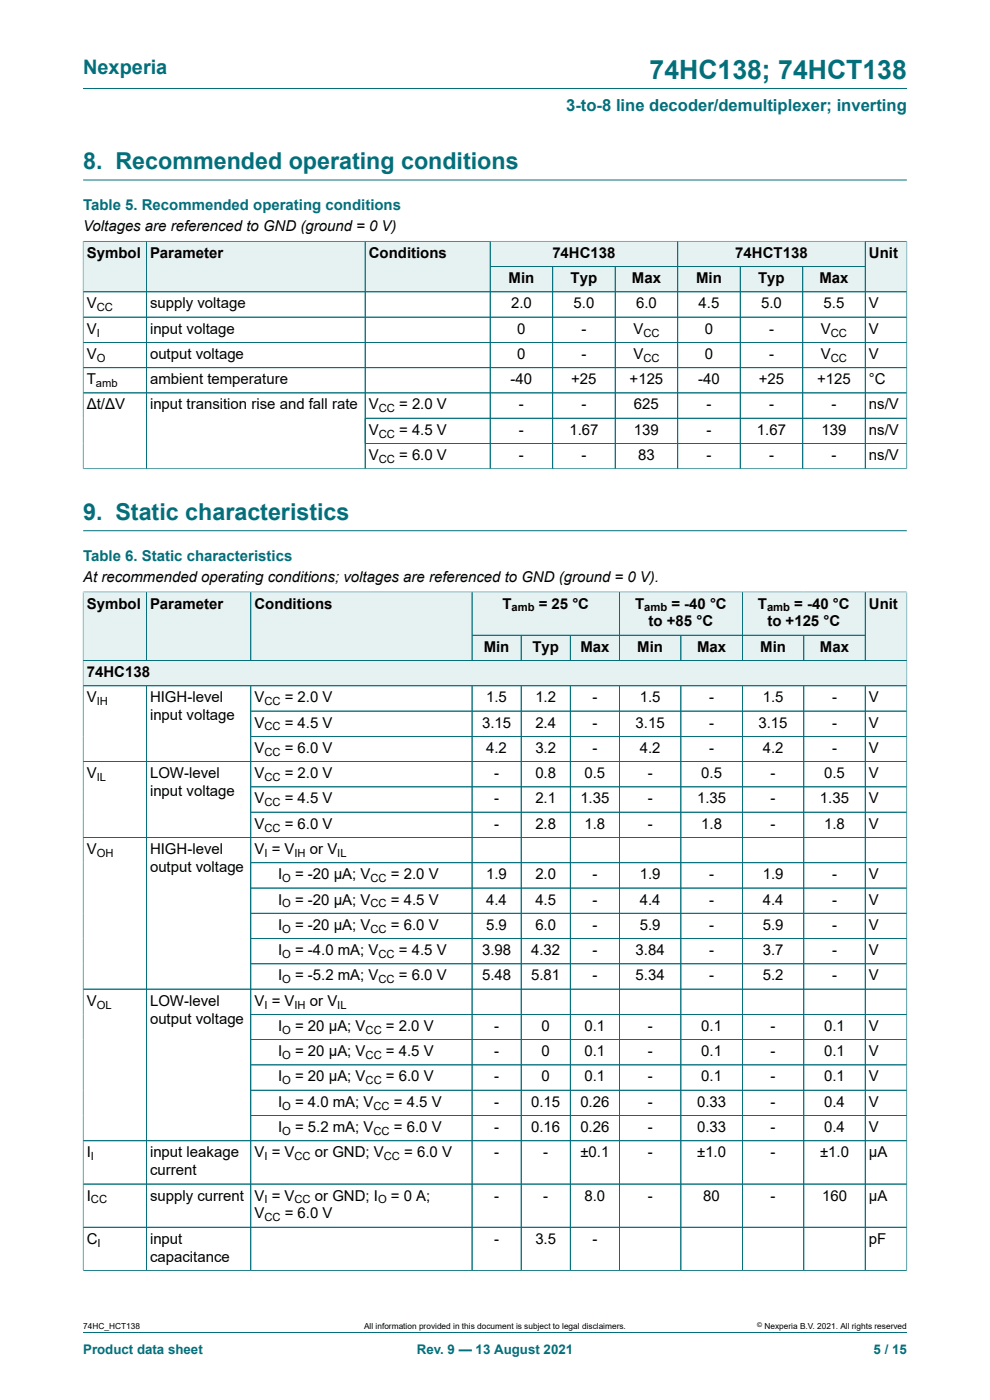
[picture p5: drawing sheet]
<svg xmlns="http://www.w3.org/2000/svg" width="210mm" height="297mm" viewBox="0 0 210 297" stroke-linecap="round" stroke-linejoin="round" font-family="sans-serif">
<defs><g id="words">
<text font-size="5.6" fill="#036f7b" x="137.8" y="16.8">74HC138; 74HCT138</text>
<g font-size="4.9" fill="#036f7b">
<text x="17.6" y="35.9">8. Recommended operating conditions</text>
<text x="17.6" y="110.3">9. Static characteristics</text>
</g>
<text font-size="4.2" fill="#036f7b" x="17.6" y="15.6">Nexperia</text>
<text font-size="3.5" fill="#036f7b" x="120.1" y="23.7">3-to-8 line decoder/demultiplexer; inverting</text>
<g font-size="3.2" fill="#036f7b">
<text x="17.6" y="44.5">Table 5. Recommended operating conditions</text>
<text x="17.6" y="118.9">Table 6. Static characteristics</text>
</g>
<g font-size="3.2">
<text x="17.6" y="49.1">Voltages are referenced to GND (ground = 0 V)</text>
<text x="18.4" y="54.7">Symbol</text>
<text x="31.8" y="54.7">Parameter</text>
<text x="78.2" y="54.7">Conditions</text>
<text x="117.2" y="54.7">74HC138</text>
<text x="156" y="54.7">74HCT138</text>
<text x="184.3" y="54.7">Unit</text>
<text x="18.4" y="65.4">V</text>
<text x="31.8" y="65.4">supply voltage</text>
<text x="107.9" y="60.1">Min</text>
<text x="108.4" y="65.4">2.0</text>
<text x="121" y="60.1">Typ</text>
<text x="121.7" y="65.4">5.0</text>
<text x="134" y="60.1">Max</text>
<text x="134.9" y="65.4">6.0</text>
<text x="147.7" y="60.1">Min</text>
<text x="148.2" y="65.4">4.5</text>
<text x="160.8" y="60.1">Typ</text>
<text x="161.4" y="65.4">5.0</text>
<text x="173.8" y="60.1">Max</text>
<text x="174.7" y="65.4">5.5</text>
<text x="184.3" y="65.4">V</text>
<text x="18.4" y="70.8">V</text>
<text x="31.8" y="70.8">input voltage</text>
<text x="109.7" y="70.8">0</text>
<text x="123.3" y="70.8">-</text>
<text x="134.4" y="70.8">V</text>
<text x="149.5" y="70.8">0</text>
<text x="163.1" y="70.8">-</text>
<text x="174.1" y="70.8">V</text>
<text x="184.3" y="70.8">V</text>
<text x="18.4" y="76.1">V</text>
<text x="31.8" y="76.1">output voltage</text>
<text x="109.7" y="76.1">0</text>
<text x="123.3" y="76.1">-</text>
<text x="134.4" y="76.1">V</text>
<text x="149.5" y="76.1">0</text>
<text x="163.1" y="76.1">-</text>
<text x="174.1" y="76.1">V</text>
<text x="184.3" y="76.1">V</text>
<text x="18.4" y="81.5">T</text>
<text x="31.8" y="81.5">ambient temperature</text>
<text x="108.3" y="81.5">-40</text>
<text x="121.2" y="81.5">+25</text>
<text x="133.6" y="81.5">+125</text>
<text x="148.1" y="81.5">-40</text>
<text x="161" y="81.5">+25</text>
<text x="173.3" y="81.5">+125</text>
<text x="184.3" y="81.5">°C</text>
<text x="18.4" y="86.9">Δt/ΔV</text>
<text x="31.8" y="86.9">input transition rise and fall rate</text>
<text x="78.2" y="86.9">V</text>
<text x="84.7" y="86.9">= 2.0 V</text>
<text x="110.1" y="86.9">-</text>
<text x="123.3" y="86.9">-</text>
<text x="134.5" y="86.9">625</text>
<text x="149.9" y="86.9">-</text>
<text x="163.1" y="86.9">-</text>
<text x="176.4" y="86.9">-</text>
<text x="184.3" y="86.9">ns/V</text>
<text x="78.2" y="92.2">V</text>
<text x="84.7" y="92.2">= 4.5 V</text>
<text x="110.1" y="92.2">-</text>
<text x="120.8" y="92.2">1.67</text>
<text x="134.5" y="92.2">139</text>
<text x="149.9" y="92.2">-</text>
<text x="160.6" y="92.2">1.67</text>
<text x="174.3" y="92.2">139</text>
<text x="184.3" y="92.2">ns/V</text>
<text x="78.2" y="97.6">V</text>
<text x="84.7" y="97.6">= 6.0 V</text>
<text x="110.1" y="97.6">-</text>
<text x="123.3" y="97.6">-</text>
<text x="135.4" y="97.6">83</text>
<text x="149.9" y="97.6">-</text>
<text x="163.1" y="97.6">-</text>
<text x="176.4" y="97.6">-</text>
<text x="184.3" y="97.6">ns/V</text>
<text x="17.6" y="123.5">At recommended operating conditions; voltages are referenced to GND (ground = 0 V).</text>
<text x="18.4" y="129.1">Symbol</text>
<text x="31.8" y="129.1">Parameter</text>
<text x="54" y="129.1">Conditions</text>
<text x="106.6" y="129.1">T</text>
<text x="114.3" y="129.1">= 25 °C</text>
<text x="134.7" y="129.1">T</text>
<text x="142.4" y="129.1">= -40 °C</text>
<text x="160.8" y="129.1">T</text>
<text x="168.5" y="129.1">= -40 °C</text>
<text x="184.3" y="129.1">Unit</text>
<text x="137.6" y="132.9">to +85 °C</text>
<text x="162.8" y="132.9">to +125 °C</text>
<text x="18.4" y="143.6">74HC138</text>
<text x="102.6" y="138.3">Min</text>
<text x="112.9" y="138.3">Typ</text>
<text x="123.1" y="138.3">Max</text>
<text x="135.2" y="138.3">Min</text>
<text x="147.9" y="138.3">Max</text>
<text x="161.3" y="138.3">Min</text>
<text x="173.9" y="138.3">Max</text>
<text x="18.4" y="149">V</text>
<text x="31.8" y="149">HIGH-level</text>
<text x="54" y="149">V</text>
<text x="60.4" y="149">= 2.0 V</text>
<text x="103.1" y="149">1.5</text>
<text x="113.6" y="149">1.2</text>
<text x="125.7" y="149">-</text>
<text x="135.7" y="149">1.5</text>
<text x="150.4" y="149">-</text>
<text x="161.8" y="149">1.5</text>
<text x="176.5" y="149">-</text>
<text x="184.3" y="149">V</text>
<text x="31.8" y="152.8">input voltage</text>
<text x="54" y="154.4">V</text>
<text x="60.4" y="154.4">= 4.5 V</text>
<text x="102.2" y="154.4">3.15</text>
<text x="113.6" y="154.4">2.4</text>
<text x="125.7" y="154.4">-</text>
<text x="134.8" y="154.4">3.15</text>
<text x="150.4" y="154.4">-</text>
<text x="160.9" y="154.4">3.15</text>
<text x="176.5" y="154.4">-</text>
<text x="184.3" y="154.4">V</text>
<text x="54" y="159.7">V</text>
<text x="60.4" y="159.7">= 6.0 V</text>
<text x="103.1" y="159.7">4.2</text>
<text x="113.6" y="159.7">3.2</text>
<text x="125.7" y="159.7">-</text>
<text x="135.7" y="159.7">4.2</text>
<text x="150.4" y="159.7">-</text>
<text x="161.8" y="159.7">4.2</text>
<text x="176.5" y="159.7">-</text>
<text x="184.3" y="159.7">V</text>
<text x="18.4" y="165.1">V</text>
<text x="31.8" y="165.1">LOW-level</text>
<text x="54" y="165.1">V</text>
<text x="60.4" y="165.1">= 2.0 V</text>
<text x="104.8" y="165.1">-</text>
<text x="113.6" y="165.1">0.8</text>
<text x="124" y="165.1">0.5</text>
<text x="137.4" y="165.1">-</text>
<text x="148.7" y="165.1">0.5</text>
<text x="163.5" y="165.1">-</text>
<text x="174.8" y="165.1">0.5</text>
<text x="184.3" y="165.1">V</text>
<text x="31.8" y="168.9">input voltage</text>
<text x="54" y="170.4">V</text>
<text x="60.4" y="170.4">= 4.5 V</text>
<text x="104.8" y="170.4">-</text>
<text x="113.6" y="170.4">2.1</text>
<text x="123.1" y="170.4">1.35</text>
<text x="137.4" y="170.4">-</text>
<text x="147.9" y="170.4">1.35</text>
<text x="163.5" y="170.4">-</text>
<text x="173.9" y="170.4">1.35</text>
<text x="184.3" y="170.4">V</text>
<text x="54" y="175.8">V</text>
<text x="60.4" y="175.8">= 6.0 V</text>
<text x="104.8" y="175.8">-</text>
<text x="113.6" y="175.8">2.8</text>
<text x="124" y="175.8">1.8</text>
<text x="137.4" y="175.8">-</text>
<text x="148.7" y="175.8">1.8</text>
<text x="163.5" y="175.8">-</text>
<text x="174.8" y="175.8">1.8</text>
<text x="184.3" y="175.8">V</text>
<text x="18.4" y="181.2">V</text>
<text x="31.8" y="181.2">HIGH-level</text>
<text x="31.8" y="185">output voltage</text>
<text x="54" y="181.2">V = V</text>
<text x="65.7" y="181.2">or V</text>
<text x="59" y="186.5">I</text>
<text x="59" y="191.9">I</text>
<text x="62.6" y="186.5">= -20 μA; V</text>
<text x="62.6" y="191.9">= -20 μA; V</text>
<text x="82.9" y="186.5">= 2.0 V</text>
<text x="82.9" y="191.9">= 4.5 V</text>
<text x="103.1" y="186.5">1.9</text>
<text x="103.1" y="191.9">4.4</text>
<text x="113.6" y="186.5">2.0</text>
<text x="113.6" y="191.9">4.5</text>
<text x="125.7" y="186.5">-</text>
<text x="125.7" y="191.9">-</text>
<text x="135.7" y="186.5">1.9</text>
<text x="135.7" y="191.9">4.4</text>
<text x="150.4" y="186.5">-</text>
<text x="150.4" y="191.9">-</text>
<text x="161.8" y="186.5">1.9</text>
<text x="161.8" y="191.9">4.4</text>
<text x="176.5" y="186.5">-</text>
<text x="176.5" y="191.9">-</text>
<text x="184.3" y="186.5">V</text>
<text x="184.3" y="191.9">V</text>
<text x="59" y="197.2">I</text>
<text x="62.6" y="197.2">= -20 μA; V</text>
<text x="82.9" y="197.2">= 6.0 V</text>
<text x="103.1" y="197.2">5.9</text>
<text x="113.6" y="197.2">6.0</text>
<text x="125.7" y="197.2">-</text>
<text x="135.7" y="197.2">5.9</text>
<text x="150.4" y="197.2">-</text>
<text x="161.8" y="197.2">5.9</text>
<text x="176.5" y="197.2">-</text>
<text x="184.3" y="197.2">V</text>
<text x="59" y="202.6">I</text>
<text x="62.6" y="202.6">= -4.0 mA; V</text>
<text x="84.6" y="202.6">= 4.5 V</text>
<text x="102.2" y="202.6">3.98</text>
<text x="112.7" y="202.6">4.32</text>
<text x="125.7" y="202.6">-</text>
<text x="134.8" y="202.6">3.84</text>
<text x="150.4" y="202.6">-</text>
<text x="161.8" y="202.6">3.7</text>
<text x="176.5" y="202.6">-</text>
<text x="184.3" y="202.6">V</text>
<text x="59" y="208">I</text>
<text x="62.6" y="208">= -5.2 mA; V</text>
<text x="84.6" y="208">= 6.0 V</text>
<text x="102.2" y="208">5.48</text>
<text x="112.7" y="208">5.81</text>
<text x="125.7" y="208">-</text>
<text x="134.8" y="208">5.34</text>
<text x="150.4" y="208">-</text>
<text x="161.8" y="208">5.2</text>
<text x="176.5" y="208">-</text>
<text x="184.3" y="208">V</text>
<text x="18.4" y="213.3">V</text>
<text x="31.8" y="213.3">LOW-level</text>
<text x="54" y="213.3">V = V</text>
<text x="65.7" y="213.3">or V</text>
<text x="31.8" y="217.1">output voltage</text>
<text x="59" y="218.7">I</text>
<text x="62.6" y="218.7">= 20 μA; V</text>
<text x="81.9" y="218.7">= 2.0 V</text>
<text x="104.8" y="218.7">-</text>
<text x="114.9" y="218.7">0</text>
<text x="124" y="218.7">0.1</text>
<text x="137.4" y="218.7">-</text>
<text x="148.7" y="218.7">0.1</text>
<text x="163.5" y="218.7">-</text>
<text x="174.8" y="218.7">0.1</text>
<text x="184.3" y="218.7">V</text>
<text x="59" y="224.1">I</text>
<text x="62.6" y="224.1">= 20 μA; V</text>
<text x="81.9" y="224.1">= 4.5 V</text>
<text x="104.8" y="224.1">-</text>
<text x="114.9" y="224.1">0</text>
<text x="124" y="224.1">0.1</text>
<text x="137.4" y="224.1">-</text>
<text x="148.7" y="224.1">0.1</text>
<text x="163.5" y="224.1">-</text>
<text x="174.8" y="224.1">0.1</text>
<text x="184.3" y="224.1">V</text>
<text x="59" y="229.4">I</text>
<text x="62.6" y="229.4">= 20 μA; V</text>
<text x="81.9" y="229.4">= 6.0 V</text>
<text x="104.8" y="229.4">-</text>
<text x="114.9" y="229.4">0</text>
<text x="124" y="229.4">0.1</text>
<text x="137.4" y="229.4">-</text>
<text x="148.7" y="229.4">0.1</text>
<text x="163.5" y="229.4">-</text>
<text x="174.8" y="229.4">0.1</text>
<text x="184.3" y="229.4">V</text>
<text x="59" y="234.8">I</text>
<text x="62.6" y="234.8">= 4.0 mA; V</text>
<text x="83.6" y="234.8">= 4.5 V</text>
<text x="104.8" y="234.8">-</text>
<text x="112.7" y="234.8">0.15</text>
<text x="123.1" y="234.8">0.26</text>
<text x="137.4" y="234.8">-</text>
<text x="147.9" y="234.8">0.33</text>
<text x="163.5" y="234.8">-</text>
<text x="174.8" y="234.8">0.4</text>
<text x="184.3" y="234.8">V</text>
<text x="18.4" y="245.5">I</text>
<text x="31.8" y="245.5">input leakage</text>
<text x="54" y="245.5">V = V</text>
<text x="59" y="240.1">I</text>
<text x="62.6" y="240.1">= 5.2 mA; V</text>
<text x="66.8" y="245.5">or GND; V</text>
<text x="83.6" y="240.1">= 6.0 V</text>
<text x="85.7" y="245.5">= 6.0 V</text>
<text x="104.8" y="240.1">-</text>
<text x="104.8" y="245.5">-</text>
<text x="112.7" y="240.1">0.16</text>
<text x="115.2" y="245.5">-</text>
<text x="123.1" y="240.1">0.26</text>
<text x="123.1" y="245.5">±0.1</text>
<text x="137.4" y="240.1">-</text>
<text x="137.4" y="245.5">-</text>
<text x="147.9" y="240.1">0.33</text>
<text x="147.9" y="245.5">±1.0</text>
<text x="163.5" y="240.1">-</text>
<text x="163.5" y="245.5">-</text>
<text x="173.9" y="245.5">±1.0</text>
<text x="174.8" y="240.1">0.4</text>
<text x="184.3" y="240.1">V</text>
<text x="184.3" y="245.5">μA</text>
<text x="31.8" y="249.3">current</text>
<text x="18.4" y="254.7">I</text>
<text x="31.8" y="254.7">supply current</text>
<text x="54" y="254.7">V = V</text>
<text x="66.8" y="254.7">or GND; I</text>
<text x="82.9" y="254.7">= 0 A;</text>
<text x="104.8" y="254.7">-</text>
<text x="115.2" y="254.7">-</text>
<text x="124" y="254.7">8.0</text>
<text x="137.4" y="254.7">-</text>
<text x="149.2" y="254.7">80</text>
<text x="163.5" y="254.7">-</text>
<text x="174.4" y="254.7">160</text>
<text x="184.3" y="254.7">μA</text>
<text x="18.4" y="263.9">C</text>
<text x="31.8" y="263.9">input</text>
<text x="54" y="258.5">V</text>
<text x="60.4" y="258.5">= 6.0 V</text>
<text x="104.8" y="263.9">-</text>
<text x="113.6" y="263.9">3.5</text>
<text x="125.7" y="263.9">-</text>
<text x="184.3" y="263.9">pF</text>
<text x="31.8" y="267.7">capacitance</text>
</g>
<g font-size="2.8" fill="#036f7b">
<text x="17.6" y="287.2">Product data sheet</text>
<text x="88.4" y="287.2">Rev. 9 — 13 August 2021</text>
<text x="185.3" y="287.2">5 / 15</text>
</g>
<g font-size="2.4">
<text x="20.5" y="66">CC</text>
<text x="20.5" y="71.4">I</text>
<text x="136.5" y="71.4">CC</text>
<text x="176.2" y="71.4">CC</text>
<text x="20.5" y="76.8">O</text>
<text x="136.5" y="76.8">CC</text>
<text x="176.2" y="76.8">CC</text>
<text x="20.4" y="82.1">amb</text>
<text x="80.3" y="87.5">CC</text>
<text x="80.3" y="92.8">CC</text>
<text x="80.3" y="98.2">CC</text>
<text x="108.5" y="129.7">amb</text>
<text x="136.6" y="129.7">amb</text>
<text x="162.7" y="129.7">amb</text>
<text x="20.5" y="149.6">IH</text>
<text x="56.1" y="149.6">CC</text>
<text x="56.1" y="155">CC</text>
<text x="56.1" y="160.3">CC</text>
<text x="20.5" y="165.7">IL</text>
<text x="56.1" y="165.7">CC</text>
<text x="56.1" y="171.1">CC</text>
<text x="56.1" y="176.4">CC</text>
<text x="20.5" y="181.8">OH</text>
<text x="56.1" y="181.8">I</text>
<text x="62.5" y="181.8">IH</text>
<text x="71.6" y="181.8">IL</text>
<text x="59.9" y="187.1">O</text>
<text x="78.6" y="187.1">CC</text>
<text x="59.9" y="192.5">O</text>
<text x="59.9" y="197.9">O</text>
<text x="78.6" y="192.5">CC</text>
<text x="78.6" y="197.9">CC</text>
<text x="59.9" y="203.2">O</text>
<text x="80.3" y="203.2">CC</text>
<text x="59.9" y="208.6">O</text>
<text x="80.3" y="208.6">CC</text>
<text x="20.5" y="214">OL</text>
<text x="56.1" y="214">I</text>
<text x="62.5" y="214">IH</text>
<text x="71.6" y="214">IL</text>
<text x="59.9" y="219.3">O</text>
<text x="77.5" y="219.3">CC</text>
<text x="59.9" y="224.7">O</text>
<text x="77.5" y="224.7">CC</text>
<text x="59.9" y="230">O</text>
<text x="77.5" y="230">CC</text>
<text x="59.9" y="235.4">O</text>
<text x="79.2" y="235.4">CC</text>
<text x="59.9" y="240.8">O</text>
<text x="79.2" y="240.8">CC</text>
<text x="19.3" y="246.1">I</text>
<text x="56.1" y="246.1">I</text>
<text x="62.5" y="246.1">CC</text>
<text x="81.4" y="246.1">CC</text>
<text x="19.3" y="255.3">CC</text>
<text x="56.1" y="255.3">I</text>
<text x="62.5" y="255.3">CC</text>
<text x="80.2" y="255.3">O</text>
<text x="56.1" y="259.1">CC</text>
<text x="20.7" y="264.5">I</text>
</g>
<g font-size="1.8">
<text x="17.6" y="282">74HC_HCT138</text>
<text x="77.2" y="282">All information provided in this document is subject to legal disclaimers.</text>
<text x="162.2" y="282">Nexperia B.V. 2021. All rights reserved</text>
</g>
<text font-size="1.4" x="160.6" y="281.6">©</text>
</g></defs>
<path d="M17.6 18.8h174.8M17.6 38.2h174.8M104 51.2h39.8v5.4h-39.8z" fill="none" stroke="#036f7b" stroke-width=".21"/>
<path d="M104 51.3h39.7v5.2h-39.7z" fill="#e6f1f2"/>
<path d="M143.8 51.2h39.7v5.4h-39.7z" fill="none" stroke="#036f7b" stroke-width=".21"/>
<path d="M143.8 51.3h39.7v5.2h-39.7z" fill="#e6f1f2"/>
<path d="M17.6 51.1v10.8h13.4v-10.7h-13.4" fill="none" stroke="#036f7b" stroke-width=".21"/>
<path d="M17.7 51.3h13.3v10.5h-13.3z" fill="#e6f1f2"/>
<path d="M31 51.2h46.5v10.7h-46.5z" fill="none" stroke="#036f7b" stroke-width=".21"/>
<path d="M31.1 51.3h46.3v10.5h-46.3z" fill="#e6f1f2"/>
<path d="M77.5 51.2h26.5v10.7h-26.5z" fill="none" stroke="#036f7b" stroke-width=".21"/>
<g fill="#e6f1f2">
<path d="M77.5 51.3h26.4v10.5h-26.4z"/>
<path d="M104 56.6h13.2v5.2h-13.2z"/>
</g>
<path d="M104 56.6h13.2v5.3h-13.2z" fill="none" stroke="#036f7b" stroke-width=".21"/>
<path d="M117.3 56.6h13.1v5.2h-13.1z" fill="#e6f1f2"/>
<path d="M117.2 56.6h13.3v5.3h-13.3z" fill="none" stroke="#036f7b" stroke-width=".21"/>
<path d="M130.6 56.6h13.1v5.2h-13.1z" fill="#e6f1f2"/>
<path d="M130.5 56.6h13.3v5.3h-13.3z" fill="none" stroke="#036f7b" stroke-width=".21"/>
<path d="M143.8 56.6h13.1v5.2h-13.1z" fill="#e6f1f2"/>
<path d="M143.8 56.6h13.2v5.3h-13.2z" fill="none" stroke="#036f7b" stroke-width=".21"/>
<path d="M157.1 56.6h13.1v5.2h-13.1z" fill="#e6f1f2"/>
<path d="M157 56.6h13.3v5.3h-13.3z" fill="none" stroke="#036f7b" stroke-width=".21"/>
<path d="M170.4 56.6h13.1v5.2h-13.1z" fill="#e6f1f2"/>
<path d="M192.4 51.1v10.8h-22.1v-5.3h13.2M192.4 51.2h-8.9v10.7" fill="none" stroke="#036f7b" stroke-width=".21"/>
<path d="M183.6 51.3h8.7v10.5h-8.7z" fill="#e6f1f2"/>
<g fill="none" stroke="#036f7b" stroke-width=".21">
<path d="M17.6 51.3v48.2M17.7 51.2h174.6M31 51.3v48.1M77.5 51.3v48.1M104 51.3v48.1M104 56.6h79.5M117.2 56.6v42.8M130.5 56.6v42.8M143.8 51.3v48.1M157 56.6v42.8M170.3 56.6v42.8M183.5 51.3v48.1"/>
<path d="M192.4 51.3v48.2M17.6 61.9h174.8M17.6 67.3h174.8M17.6 72.6h174.8M17.6 78h174.8M17.6 99.4h174.8M17.6 83.4h174.8M77.5 88.7h114.9M77.5 94.1h114.9M17.6 112.6h174.8M100.1 125.6h31.3v9.2h-31.3z"/>
</g>
<path d="M100.2 125.7h31.1v9h-31.1z" fill="#e6f1f2"/>
<path d="M131.4 125.6h26.1v9.2h-26.1z" fill="none" stroke="#036f7b" stroke-width=".21"/>
<path d="M131.5 125.7h25.9v9h-25.9z" fill="#e6f1f2"/>
<path d="M157.5 125.6h26v9.2h-26z" fill="none" stroke="#036f7b" stroke-width=".21"/>
<path d="M157.5 125.7h26v9h-26z" fill="#e6f1f2"/>
<path d="M17.6 125.5v14.6h13.4v-14.5h-13.4" fill="none" stroke="#036f7b" stroke-width=".21"/>
<path d="M17.7 125.7h13.3v14.4h-13.3z" fill="#e6f1f2"/>
<path d="M31 125.6h22.2v14.5h-22.2z" fill="none" stroke="#036f7b" stroke-width=".21"/>
<path d="M31.1 125.7h22v14.4h-22z" fill="#e6f1f2"/>
<path d="M53.2 125.6h46.9v14.5h-46.9z" fill="none" stroke="#036f7b" stroke-width=".21"/>
<g fill="#e6f1f2">
<path d="M53.3 125.7h46.8v14.4h-46.8z"/>
<path d="M100.2 134.8h10.3v5.3h-10.3z"/>
</g>
<path d="M100.1 134.8h10.4v5.3h-10.4z" fill="none" stroke="#036f7b" stroke-width=".21"/>
<path d="M110.6 134.8h10.3v5.3h-10.3z" fill="#e6f1f2"/>
<path d="M110.5 134.8h10.5v5.3h-10.5z" fill="none" stroke="#036f7b" stroke-width=".21"/>
<path d="M121 134.8h10.3v5.3h-10.3z" fill="#e6f1f2"/>
<path d="M121 134.8h10.4v5.3h-10.4z" fill="none" stroke="#036f7b" stroke-width=".21"/>
<path d="M131.5 134.8h12.9v5.3h-12.9z" fill="#e6f1f2"/>
<path d="M131.4 134.8h13v5.3h-13z" fill="none" stroke="#036f7b" stroke-width=".21"/>
<path d="M144.5 134.8h12.9v5.3h-12.9z" fill="#e6f1f2"/>
<path d="M144.4 134.8h13.1v5.3h-13.1z" fill="none" stroke="#036f7b" stroke-width=".21"/>
<path d="M157.5 134.8h12.9v5.3h-12.9z" fill="#e6f1f2"/>
<path d="M157.5 134.8h13v5.3h-13z" fill="none" stroke="#036f7b" stroke-width=".21"/>
<path d="M170.6 134.8h12.9v5.3h-12.9z" fill="#e6f1f2"/>
<path d="M192.4 125.5v14.6h-21.9v-5.3h13M192.4 125.6h-8.9v14.5" fill="none" stroke="#036f7b" stroke-width=".21"/>
<path d="M183.6 125.7h8.7v14.4h-8.7z" fill="#e6f1f2"/>
<path d="M17.6 140.1h174.8v5.4h-174.8z" fill="none" stroke="#036f7b" stroke-width=".21"/>
<path d="M17.7 140.2h174.6v5.2h-174.6z" fill="#e6f1f2"/>
<g fill="none" stroke="#036f7b" stroke-width=".21">
<path d="M17.6 125.7v143.9M17.7 125.6h174.6M31 125.7v14.4M53.2 125.7v14.4M100.1 125.7v14.4M100.2 134.8h83.3M110.5 134.8v5.3M121 134.8v5.3M131.4 125.7v14.4M144.4 134.8v5.3M157.5 125.7v14.4M170.5 134.8v5.3"/>
<path d="M183.5 125.7v14.4M192.4 125.7v143.9M17.6 145.5h174.8M17.7 140.1h174.6M31 145.5v124M53.2 150.8h139.2M53.2 156.2h139.2M53.2 145.5v124M100.1 145.5v124M110.5 145.5v124M121 145.5v124M131.4 145.5v124"/>
<path d="M144.4 145.5v124M157.5 145.5v124M170.5 145.5v124M183.5 145.5v124M17.6 161.6h174.8M17.6 177.7h174.8M53.2 166.9h139.2M53.2 172.3h139.2M53.2 183h139.2M53.2 188.4h139.2M53.2 193.7h139.2M53.2 199.1h139.2"/>
<path d="M17.6 209.8h174.8M53.2 204.5h139.2M53.2 215.2h139.2M53.2 220.6h139.2M53.2 225.9h139.2M53.2 231.3h139.2M53.2 236.6h139.2M17.6 251.2h174.8M192.4 242h-174.8M17.6 269.5h174.8M17.6 260.3h174.8M17.6 282.6h174.8"/>
</g>
<use href="#words"/>
</svg>
